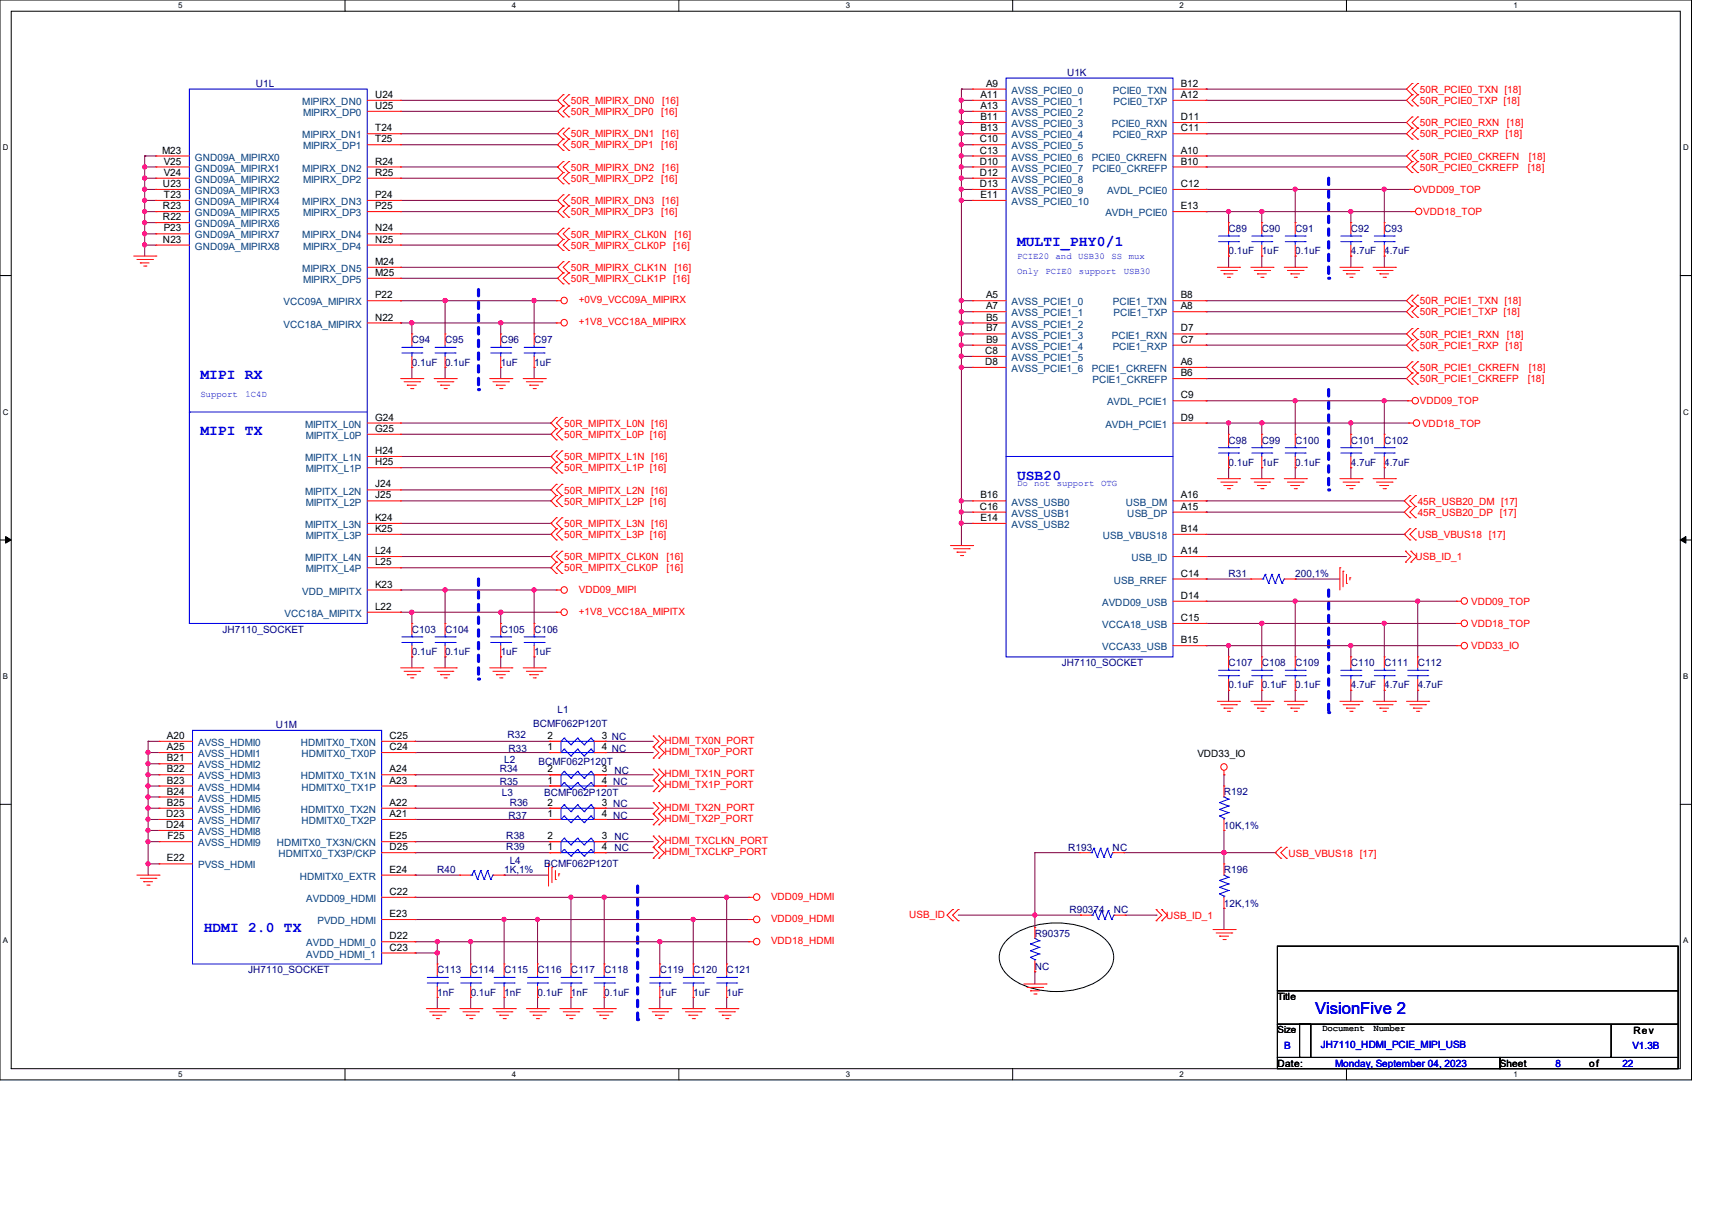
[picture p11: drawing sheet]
<svg xmlns="http://www.w3.org/2000/svg" width="297mm" height="210mm" viewBox="0 0 297 210" stroke-linecap="round" stroke-linejoin="round" font-family="sans-serif">
<defs><g id="words">
<text font-size="2.9" fill="#00f" x="228.2" y="175.9">VisionFive 2</text>
<g font-size="2.5" fill="#00f">
<text x="176.4" y="42.6">MULTI_PHY0/1</text>
<text x="34.8" y="65.8">MIPI RX</text>
<text x="34.8" y="75.4">MIPI TX</text>
<text x="176.4" y="83.2">USB20</text>
<text x="35.3" y="161.5">HDMI 2.0 TX</text>
</g>
<g font-size="1.7" fill="#000080">
<text x="44.4" y="15.2">U1L</text>
<text x="185.1" y="13.2">U1K</text>
<text x="213.1" y="40.2">C89</text>
<text x="218.9" y="40.2">C90</text>
<text x="224.7" y="40.2">C91</text>
<text x="234.4" y="40.2">C92</text>
<text x="240.2" y="40.2">C93</text>
<text x="213.1" y="44.1">0.1uF</text>
<text x="218.9" y="44.1">1uF</text>
<text x="224.7" y="44.1">0.1uF</text>
<text x="234.4" y="44.1">4.7uF</text>
<text x="240.2" y="44.1">4.7uF</text>
<text x="71.5" y="59.5">C94</text>
<text x="77.2" y="59.5">C95</text>
<text x="86.9" y="59.5">C96</text>
<text x="92.7" y="59.5">C97</text>
<text x="71.5" y="63.4">0.1uF</text>
<text x="77.2" y="63.4">0.1uF</text>
<text x="86.9" y="63.4">1uF</text>
<text x="92.7" y="63.4">1uF</text>
<text x="213.1" y="76.9">C98</text>
<text x="218.9" y="76.9">C99</text>
<text x="224.7" y="76.9">C100</text>
<text x="234.4" y="76.9">C101</text>
<text x="240.2" y="76.9">C102</text>
<text x="213.1" y="80.8">0.1uF</text>
<text x="218.9" y="80.8">1uF</text>
<text x="224.7" y="80.8">0.1uF</text>
<text x="234.4" y="80.8">4.7uF</text>
<text x="240.2" y="80.8">4.7uF</text>
<text x="213.1" y="100.1">R31</text>
<text x="224.7" y="100.1">200,1%</text>
<text x="38.6" y="109.7">JH7110_SOCKET</text>
<text x="71.5" y="109.7">C103</text>
<text x="71.5" y="113.6">0.1uF</text>
<text x="77.2" y="109.7">C104</text>
<text x="77.2" y="113.6">0.1uF</text>
<text x="86.9" y="109.7">C105</text>
<text x="86.9" y="113.6">1uF</text>
<text x="92.7" y="109.7">C106</text>
<text x="92.7" y="113.6">1uF</text>
<text x="184.2" y="115.5">JH7110_SOCKET</text>
<text x="213.1" y="115.5">C107</text>
<text x="213.1" y="119.4">0.1uF</text>
<text x="218.9" y="115.5">C108</text>
<text x="218.9" y="119.4">0.1uF</text>
<text x="224.7" y="115.5">C109</text>
<text x="224.7" y="119.4">0.1uF</text>
<text x="234.4" y="115.5">C110</text>
<text x="234.4" y="119.4">4.7uF</text>
<text x="240.2" y="115.5">C111</text>
<text x="240.2" y="119.4">4.7uF</text>
<text x="246" y="115.5">C112</text>
<text x="246" y="119.4">4.7uF</text>
<text x="96.7" y="123.6">L1</text>
<text x="47.9" y="126.3">U1M</text>
<text x="88.1" y="128.1">R32</text>
<text x="88.2" y="130.4">R33</text>
<text x="92.5" y="126.2">BCMF062P120T</text>
<text x="86.7" y="136.2">R35</text>
<text x="86.7" y="133.9">R34</text>
<text x="87.5" y="132.3">L2</text>
<text x="93.4" y="132.7">BCMF062P120T</text>
<text x="212.3" y="137.9">R192</text>
<text x="87.1" y="138.1">L3</text>
<text x="88.2" y="142">R37</text>
<text x="88.4" y="139.8">R36</text>
<text x="94.4" y="138.1">BCMF062P120T</text>
<text x="212.3" y="143.7">10K,1%</text>
<text x="87.8" y="145.5">R38</text>
<text x="87.8" y="147.4">R39</text>
<text x="88.4" y="149.9">L4</text>
<text x="185.3" y="147.6">R193</text>
<text x="193" y="147.6">NC</text>
<text x="75.9" y="151.4">R40</text>
<text x="87.5" y="151.4">1K,1%</text>
<text x="94.4" y="150.3">BCMF062P120T</text>
<text x="212.3" y="151.4">R196</text>
<text x="185.5" y="158.4">R90374</text>
<text x="193.2" y="158.4">NC</text>
<text x="212.3" y="157.2">12K,1%</text>
<text x="179.5" y="162.4">R90375</text>
<text x="43.1" y="168.8">JH7110_SOCKET</text>
<text x="75.9" y="168.8">C113</text>
<text x="75.9" y="172.7">1nF</text>
<text x="81.7" y="168.8">C114</text>
<text x="81.7" y="172.7">0.1uF</text>
<text x="87.5" y="168.8">C115</text>
<text x="87.5" y="172.7">1nF</text>
<text x="93.3" y="168.8">C116</text>
<text x="93.3" y="172.7">0.1uF</text>
<text x="99.1" y="168.8">C117</text>
<text x="99.1" y="172.7">1nF</text>
<text x="104.8" y="168.8">C118</text>
<text x="104.8" y="172.7">0.1uF</text>
<text x="114.5" y="168.8">C119</text>
<text x="114.5" y="172.7">1uF</text>
<text x="120.3" y="168.8">C120</text>
<text x="120.3" y="172.7">1uF</text>
<text x="126.1" y="168.8">C121</text>
<text x="126.1" y="172.7">1uF</text>
<text x="179.5" y="168.2">NC</text>
</g>
<g font-size="1.7">
<text x="65.1" y="17">U24</text>
<text x="170.1" y="17">A11</text>
<text x="171.1" y="15">A9</text>
<text x="204.8" y="17">A12</text>
<text x="204.8" y="15">B12</text>
<text x="65.1" y="22.8">T24</text>
<text x="65.1" y="18.9">U25</text>
<text x="170.1" y="18.9">A13</text>
<text x="170.1" y="20.8">B11</text>
<text x="170.1" y="22.8">B13</text>
<text x="204.8" y="22.8">C11</text>
<text x="204.8" y="20.8">D11</text>
<text x="28.2" y="26.6">M23</text>
<text x="28.4" y="28.5">V25</text>
<text x="65.1" y="28.5">R24</text>
<text x="65.1" y="24.7">T25</text>
<text x="170" y="24.7">C10</text>
<text x="170" y="26.6">C13</text>
<text x="170" y="28.5">D10</text>
<text x="204.8" y="26.6">A10</text>
<text x="204.8" y="28.5">B10</text>
<text x="28.3" y="32.4">U23</text>
<text x="28.4" y="30.5">V24</text>
<text x="28.4" y="34.3">T23</text>
<text x="65.1" y="34.3">P24</text>
<text x="65.1" y="30.5">R25</text>
<text x="170" y="30.5">D12</text>
<text x="170" y="32.4">D13</text>
<text x="170.1" y="34.3">E11</text>
<text x="204.8" y="32.4">C12</text>
<text x="28.3" y="38.2">R22</text>
<text x="28.3" y="36.3">R23</text>
<text x="28.4" y="40.1">P23</text>
<text x="65.1" y="40.1">N24</text>
<text x="65.1" y="36.3">P25</text>
<text x="204.8" y="36.3">E13</text>
<text x="28.3" y="42.1">N23</text>
<text x="65.1" y="45.9">M24</text>
<text x="65.1" y="47.8">M25</text>
<text x="65.1" y="42.1">N25</text>
<text x="65.1" y="51.7">P22</text>
<text x="171.1" y="51.7">A5</text>
<text x="171.1" y="53.6">A7</text>
<text x="204.8" y="53.6">A8</text>
<text x="204.8" y="51.7">B8</text>
<text x="65.1" y="55.6">N22</text>
<text x="171.1" y="55.6">B5</text>
<text x="171.1" y="57.5">B7</text>
<text x="171.1" y="59.4">B9</text>
<text x="204.8" y="59.4">C7</text>
<text x="204.8" y="57.5">D7</text>
<text x="170.9" y="61.4">C8</text>
<text x="170.9" y="63.3">D8</text>
<text x="204.8" y="63.3">A6</text>
<text x="204.8" y="65.2">B6</text>
<text x="204.8" y="69.1">C9</text>
<text x="65.1" y="72.9">G24</text>
<text x="65.1" y="74.9">G25</text>
<text x="204.8" y="72.9">D9</text>
<text x="65.1" y="78.7">H24</text>
<text x="65.1" y="80.7">H25</text>
<text x="65.1" y="84.5">J24</text>
<text x="65.1" y="86.4">J25</text>
<text x="170" y="88.4">C16</text>
<text x="170.1" y="86.4">B16</text>
<text x="204.8" y="88.4">A15</text>
<text x="204.8" y="86.4">A16</text>
<text x="65.1" y="90.3">K24</text>
<text x="65.1" y="92.2">K25</text>
<text x="170.1" y="90.3">E14</text>
<text x="204.8" y="92.2">B14</text>
<text x="65.1" y="101.9">K23</text>
<text x="65.1" y="96.1">L24</text>
<text x="65.1" y="98">L25</text>
<text x="204.8" y="96.1">A14</text>
<text x="204.8" y="100">C14</text>
<text x="65.1" y="105.7">L22</text>
<text x="204.8" y="107.7">C15</text>
<text x="204.8" y="103.8">D14</text>
<text x="204.8" y="111.5">B15</text>
<text x="29" y="128.1">A20</text>
<text x="29" y="130.1">A25</text>
<text x="67.6" y="130.1">C24</text>
<text x="67.6" y="128.1">C25</text>
<text x="95" y="130.1">1</text>
<text x="95" y="128.1">2</text>
<text x="104.4" y="128.1">3 NC</text>
<text x="104.4" y="130.1">4 NC</text>
<text x="207.7" y="131.4">VDD33_IO</text>
<text x="29" y="132">B21</text>
<text x="29" y="133.9">B22</text>
<text x="29" y="135.9">B23</text>
<text x="29" y="137.8">B24</text>
<text x="67.6" y="135.9">A23</text>
<text x="67.6" y="133.9">A24</text>
<text x="95" y="135.9">1</text>
<text x="95" y="133.9">2</text>
<text x="104.4" y="133.9">3 NC</text>
<text x="104.4" y="135.9">4 NC</text>
<text x="28.8" y="141.7">D23</text>
<text x="28.8" y="143.6">D24</text>
<text x="29" y="139.7">B25</text>
<text x="67.6" y="141.7">A21</text>
<text x="67.6" y="139.7">A22</text>
<text x="95" y="141.7">1</text>
<text x="95" y="139.7">2</text>
<text x="104.4" y="139.7">3 NC</text>
<text x="104.4" y="141.7">4 NC</text>
<text x="29" y="149.4">E22</text>
<text x="29" y="145.5">F25</text>
<text x="67.6" y="147.4">D25</text>
<text x="67.6" y="145.5">E25</text>
<text x="95" y="147.4">1</text>
<text x="95" y="145.5">2</text>
<text x="104.4" y="145.5">3 NC</text>
<text x="104.4" y="147.4">4 NC</text>
<text x="67.6" y="155.2">C22</text>
<text x="67.6" y="151.3">E24</text>
<text x="67.6" y="159">E23</text>
<text x="67.6" y="164.8">C23</text>
<text x="67.6" y="162.9">D22</text>
<text x="221.6" y="173.4">Title</text>
<text x="221.6" y="179.2">Size</text>
<text x="283.4" y="179.2">Rev</text>
<text x="221.6" y="185">Date:</text>
<text x="260.2" y="185">Sheet</text>
<text x="275.7" y="185">of</text>
</g>
<g font-size="1.7" fill="#004080">
<text x="175.5" y="16.3">AVSS_PCIE0_0</text>
<text x="193.1" y="16.3">PCIE0_TXN</text>
<text x="52.4" y="18.2">MIPIRX_DN0</text>
<text x="52.6" y="20.1">MIPIRX_DP0</text>
<text x="175.5" y="18.2">AVSS_PCIE0_1</text>
<text x="175.5" y="20.1">AVSS_PCIE0_2</text>
<text x="175.5" y="22.1">AVSS_PCIE0_3</text>
<text x="192.9" y="22.1">PCIE0_RXN</text>
<text x="193.2" y="18.2">PCIE0_TXP</text>
<text x="33.8" y="27.9">GND09A_MIPIRX0</text>
<text x="33.8" y="29.8">GND09A_MIPIRX1</text>
<text x="52.4" y="29.8">MIPIRX_DN2</text>
<text x="52.4" y="24">MIPIRX_DN1</text>
<text x="52.6" y="25.9">MIPIRX_DP1</text>
<text x="175.5" y="24">AVSS_PCIE0_4</text>
<text x="175.5" y="25.9">AVSS_PCIE0_5</text>
<text x="175.5" y="27.9">AVSS_PCIE0_6</text>
<text x="175.5" y="29.8">AVSS_PCIE0_7</text>
<text x="189.4" y="27.9">PCIE0_CKREFN</text>
<text x="189.6" y="29.8">PCIE0_CKREFP</text>
<text x="193" y="24">PCIE0_RXP</text>
<text x="33.8" y="35.6">GND09A_MIPIRX4</text>
<text x="33.8" y="33.7">GND09A_MIPIRX3</text>
<text x="33.8" y="31.7">GND09A_MIPIRX2</text>
<text x="52.4" y="35.6">MIPIRX_DN3</text>
<text x="52.6" y="31.7">MIPIRX_DP2</text>
<text x="175.5" y="31.7">AVSS_PCIE0_8</text>
<text x="175.5" y="33.7">AVSS_PCIE0_9</text>
<text x="175.5" y="35.6">AVSS_PCIE0_10</text>
<text x="192.1" y="33.7">AVDL_PCIE0</text>
<text x="33.8" y="41.4">GND09A_MIPIRX7</text>
<text x="33.8" y="39.4">GND09A_MIPIRX6</text>
<text x="33.8" y="37.5">GND09A_MIPIRX5</text>
<text x="52.4" y="41.4">MIPIRX_DN4</text>
<text x="52.6" y="37.5">MIPIRX_DP3</text>
<text x="191.8" y="37.5">AVDH_PCIE0</text>
<text x="33.8" y="43.3">GND09A_MIPIRX8</text>
<text x="52.4" y="47.2">MIPIRX_DN5</text>
<text x="52.6" y="43.3">MIPIRX_DP4</text>
<text x="49.2" y="53">VCC09A_MIPIRX</text>
<text x="52.6" y="49.1">MIPIRX_DP5</text>
<text x="175.5" y="53">AVSS_PCIE1_0</text>
<text x="193.1" y="53">PCIE1_TXN</text>
<text x="49.2" y="56.8">VCC18A_MIPIRX</text>
<text x="175.5" y="54.9">AVSS_PCIE1_1</text>
<text x="175.5" y="56.8">AVSS_PCIE1_2</text>
<text x="175.5" y="58.7">AVSS_PCIE1_3</text>
<text x="192.9" y="58.7">PCIE1_RXN</text>
<text x="193.2" y="54.9">PCIE1_TXP</text>
<text x="175.5" y="60.7">AVSS_PCIE1_4</text>
<text x="175.5" y="62.6">AVSS_PCIE1_5</text>
<text x="175.5" y="64.5">AVSS_PCIE1_6</text>
<text x="189.4" y="64.5">PCIE1_CKREFN</text>
<text x="193" y="60.7">PCIE1_RXP</text>
<text x="189.6" y="66.5">PCIE1_CKREFP</text>
<text x="192.1" y="70.3">AVDL_PCIE1</text>
<text x="52.9" y="74.2">MIPITX_L0N</text>
<text x="53" y="76.1">MIPITX_L0P</text>
<text x="191.8" y="74.2">AVDH_PCIE1</text>
<text x="52.9" y="80">MIPITX_L1N</text>
<text x="53" y="81.9">MIPITX_L1P</text>
<text x="52.9" y="85.8">MIPITX_L2N</text>
<text x="53" y="87.7">MIPITX_L2P</text>
<text x="175.5" y="87.7">AVSS_USB0</text>
<text x="175.5" y="89.6">AVSS_USB1</text>
<text x="195.3" y="87.7">USB_DM</text>
<text x="195.6" y="89.6">USB_DP</text>
<text x="52.9" y="91.6">MIPITX_L3N</text>
<text x="53" y="93.5">MIPITX_L3P</text>
<text x="175.5" y="91.6">AVSS_USB2</text>
<text x="191.3" y="93.5">USB_VBUS18</text>
<text x="52.9" y="97.3">MIPITX_L4N</text>
<text x="53" y="99.3">MIPITX_L4P</text>
<text x="193.2" y="101.2">USB_RREF</text>
<text x="196.3" y="97.3">USB_ID</text>
<text x="49.4" y="107">VCC18A_MIPITX</text>
<text x="52.4" y="103.1">VDD_MIPITX</text>
<text x="191.2" y="105.1">AVDD09_USB</text>
<text x="191.2" y="112.8">VCCA33_USB</text>
<text x="191.2" y="108.9">VCCA18_USB</text>
<text x="34.4" y="129.4">AVSS_HDMI0</text>
<text x="34.4" y="131.3">AVSS_HDMI1</text>
<text x="52.2" y="129.4">HDMITX0_TX0N</text>
<text x="52.3" y="131.3">HDMITX0_TX0P</text>
<text x="34.4" y="133.3">AVSS_HDMI2</text>
<text x="34.4" y="135.2">AVSS_HDMI3</text>
<text x="34.4" y="137.1">AVSS_HDMI4</text>
<text x="52.2" y="135.2">HDMITX0_TX1N</text>
<text x="52.3" y="137.1">HDMITX0_TX1P</text>
<text x="34.4" y="139">AVSS_HDMI5</text>
<text x="34.4" y="141">AVSS_HDMI6</text>
<text x="34.4" y="142.9">AVSS_HDMI7</text>
<text x="52.2" y="141">HDMITX0_TX2N</text>
<text x="52.3" y="142.9">HDMITX0_TX2P</text>
<text x="34.4" y="144.8">AVSS_HDMI8</text>
<text x="34.4" y="146.8">AVSS_HDMI9</text>
<text x="48" y="146.8">HDMITX0_TX3N/CKN</text>
<text x="48.3" y="148.7">HDMITX0_TX3P/CKP</text>
<text x="34.4" y="150.6">PVSS_HDMI</text>
<text x="52" y="152.6">HDMITX0_EXTR</text>
<text x="53.1" y="156.4">AVDD09_HDMI</text>
<text x="55.1" y="160.3">PVDD_HDMI</text>
<text x="53.1" y="166.1">AVDD_HDMI_1</text>
<text x="53.1" y="164.1">AVDD_HDMI_0</text>
</g>
<g font-size="1.7" fill="#f00">
<text x="246.3" y="16.1">50R_PCIE0_TXN [18]</text>
<text x="99.1" y="18">50R_MIPIRX_DN0</text>
<text x="99.1" y="23.8">50R_MIPIRX_DN1</text>
<text x="99.1" y="20">50R_MIPIRX_DP0</text>
<text x="114.7" y="20">[16]</text>
<text x="114.9" y="18">[16]</text>
<text x="114.9" y="23.8">[16]</text>
<text x="246.3" y="18">50R_PCIE0_TXP [18]</text>
<text x="246.3" y="23.8">50R_PCIE0_RXP [18]</text>
<text x="246.3" y="21.9">50R_PCIE0_RXN</text>
<text x="261.4" y="21.9">[18]</text>
<text x="99.1" y="29.6">50R_MIPIRX_DN2</text>
<text x="99.1" y="25.7">50R_MIPIRX_DP1</text>
<text x="114.7" y="25.7">[16]</text>
<text x="114.9" y="29.6">[16]</text>
<text x="246.3" y="27.7">50R_PCIE0_CKREFN</text>
<text x="246.3" y="29.6">50R_PCIE0_CKREFP</text>
<text x="265" y="29.6">[18]</text>
<text x="265.3" y="27.7">[18]</text>
<text x="99.1" y="35.4">50R_MIPIRX_DN3</text>
<text x="99.1" y="31.5">50R_MIPIRX_DP2</text>
<text x="114.7" y="31.5">[16]</text>
<text x="114.9" y="35.4">[16]</text>
<text x="246.7" y="33.5">VDD09_TOP</text>
<text x="99.1" y="41.2">50R_MIPIRX_CLK0N</text>
<text x="99.1" y="37.3">50R_MIPIRX_DP3</text>
<text x="114.7" y="37.3">[16]</text>
<text x="117" y="41.2">[16]</text>
<text x="246.9" y="37.3">VDD18_TOP</text>
<text x="99.1" y="47">50R_MIPIRX_CLK1N</text>
<text x="99.1" y="43.1">50R_MIPIRX_CLK0P</text>
<text x="116.8" y="43.1">[16]</text>
<text x="117" y="47">[16]</text>
<text x="99.1" y="48.9">50R_MIPIRX_CLK1P</text>
<text x="100.4" y="52.6">+0V9_VCC09A_MIPIRX</text>
<text x="116.8" y="48.9">[16]</text>
<text x="246.3" y="52.8">50R_PCIE1_TXN [18]</text>
<text x="100.4" y="56.4">+1V8_VCC18A_MIPIRX</text>
<text x="246.3" y="54.7">50R_PCIE1_TXP [18]</text>
<text x="246.3" y="58.6">50R_PCIE1_RXN</text>
<text x="261.4" y="58.6">[18]</text>
<text x="246.3" y="60.5">50R_PCIE1_RXP [18]</text>
<text x="246.3" y="64.3">50R_PCIE1_CKREFN</text>
<text x="265.3" y="64.3">[18]</text>
<text x="246.3" y="70.1">VDD09_TOP</text>
<text x="246.3" y="66.3">50R_PCIE1_CKREFP</text>
<text x="265" y="66.3">[18]</text>
<text x="97.9" y="74">50R_MIPITX_L0N [16]</text>
<text x="97.9" y="75.9">50R_MIPITX_L0P [16]</text>
<text x="246.7" y="74">VDD18_TOP</text>
<text x="97.9" y="79.8">50R_MIPITX_L1N [16]</text>
<text x="97.9" y="81.7">50R_MIPITX_L1P [16]</text>
<text x="97.9" y="85.6">50R_MIPITX_L2N [16]</text>
<text x="97.9" y="87.5">50R_MIPITX_L2P [16]</text>
<text x="246" y="89.4">45R_USB20_DP [17]</text>
<text x="246" y="87.5">45R_USB20_DM [17]</text>
<text x="97.9" y="91.4">50R_MIPITX_L3N [16]</text>
<text x="97.9" y="93.3">50R_MIPITX_L3P [16]</text>
<text x="246" y="93.3">USB_VBUS18 [17]</text>
<text x="97.9" y="97.2">50R_MIPITX_CLK0N</text>
<text x="97.9" y="99.1">50R_MIPITX_CLK0P</text>
<text x="115.7" y="97.2">[16]</text>
<text x="115.7" y="99.1">[16]</text>
<text x="245.6" y="97.2">USB_ID_1</text>
<text x="100.4" y="102.8">VDD09_MIPI</text>
<text x="100.4" y="106.6">+1V8_VCC18A_MIPITX</text>
<text x="255.2" y="104.9">VDD09_TOP</text>
<text x="255.2" y="112.6">VDD33_IO</text>
<text x="255.2" y="108.8">VDD18_TOP</text>
<text x="115.3" y="129">HDMI_TX0N_PORT</text>
<text x="115.3" y="131">HDMI_TX0P_PORT</text>
<text x="115.3" y="134.8">HDMI_TX1N_PORT</text>
<text x="115.3" y="136.7">HDMI_TX1P_PORT</text>
<text x="115.3" y="140.6">HDMI_TX2N_PORT</text>
<text x="115.3" y="142.5">HDMI_TX2P_PORT</text>
<text x="115.3" y="146.4">HDMI_TXCLKN_PORT</text>
<text x="115.3" y="148.3">HDMI_TXCLKP_PORT</text>
<text x="223.6" y="148.5">USB_VBUS18 [17]</text>
<text x="133.8" y="156">VDD09_HDMI</text>
<text x="133.8" y="159.9">VDD09_HDMI</text>
<text x="157.7" y="159.1">USB_ID</text>
<text x="202.3" y="159.3">USB_ID_1</text>
<text x="133.8" y="163.8">VDD18_HDMI</text>
</g>
<g font-size="1.7" fill="#00f">
<text x="222.8" y="181.9">B</text>
<text x="229.1" y="181.7">JH7110_HDMI_PCIE_MIPI_USB</text>
<text x="231.6" y="185">Monday, September 04, 2023</text>
<text x="269.9" y="185">8</text>
<text x="281.5" y="185">22</text>
<text x="283.2" y="181.9">V1.3B</text>
</g>
<g font-size="1.6" fill="#00f">
<text x="176.4" y="47.6">Only</text>
<text x="176.4" y="44.9">PCIE20</text>
<text x="181.4" y="47.6">PCIE0</text>
<text x="183.1" y="44.9">and USB30</text>
<text x="187.2" y="47.6">support</text>
<text x="192.8" y="44.9">SS</text>
<text x="194.9" y="47.6">USB30</text>
<text x="195.8" y="44.9">mux</text>
<text x="34.8" y="68.8">Support</text>
<text x="42.6" y="68.8">1C4D</text>
<text x="176.4" y="84.2">Do</text>
<text x="179.4" y="84.2">not</text>
<text x="183.4" y="84.2">support</text>
<text x="191" y="84.2">OTG</text>
</g>
<g font-size="1.6">
<text x="229.4" y="178.9">Document</text>
<text x="238.3" y="178.9">Number</text>
</g>
<g font-size="1.4">
<text x="30.9" y="1.4">5</text>
<text x="88.8" y="1.4">4</text>
<text x="146.7" y="1.4">3</text>
<text x="204.6" y="1.4">2</text>
<text x="262.6" y="1.4">1</text>
<text x=".5" y="26.1">D</text>
<text x="292" y="26.1">D</text>
<text x=".5" y="71.9">C</text>
<text x="292" y="71.9">C</text>
<text x=".5" y="117.8">B</text>
<text x="292" y="117.8">B</text>
<text x=".5" y="163.6">A</text>
<text x="292" y="163.6">A</text>
<text x="30.9" y="186.8">5</text>
<text x="88.8" y="186.8">4</text>
<text x="146.7" y="186.8">3</text>
<text x="204.6" y="186.8">2</text>
<text x="262.6" y="186.8">1</text>
</g>
</g></defs>
<path d="M0 0h293.5v187.3h-293.5zM1.9 1.9h289.6v183.4h-289.6z" fill="none" stroke="#000" stroke-width=".17"/>
<g fill="#fff">
<path d="M30.9 .2h.8v1.5h-.8z"/>
<path d="M30.9 185.5h.8v1.6h-.8z"/>
</g>
<path d="M59.9 0v1.9M59.9 185.3v2" fill="none" stroke="#000" stroke-width=".17"/>
<g fill="#fff">
<path d="M88.8 .2h.8v1.5h-.8z"/>
<path d="M88.8 185.5h.8v1.6h-.8z"/>
</g>
<path d="M117.8 0v1.9M117.8 185.3v2" fill="none" stroke="#000" stroke-width=".17"/>
<g fill="#fff">
<path d="M146.7 .2h.8v1.5h-.8z"/>
<path d="M146.7 185.5h.8v1.6h-.8z"/>
</g>
<path d="M175.7 0v1.9M175.7 185.3v2" fill="none" stroke="#000" stroke-width=".17"/>
<g fill="#fff">
<path d="M204.6 .2h.8v1.5h-.8z"/>
<path d="M204.6 185.5h.8v1.6h-.8z"/>
</g>
<path d="M233.6 0v1.9M233.6 185.3v2" fill="none" stroke="#000" stroke-width=".17"/>
<g fill="#fff">
<path d="M262.6 .2h.7v1.5h-.7z"/>
<path d="M262.6 185.5h.7v1.6h-.7z"/>
<path d="M.5 24.8h1v1.6h-1z"/>
<path d="M292 24.8h1v1.6h-1z"/>
<path d="M.5 70.7h1v1.5h-1z"/>
<path d="M292 70.7h1v1.5h-1z"/>
</g>
<path d="M0 47.8h1.9M291.5 47.8h2" fill="none" stroke="#000" stroke-width=".17"/>
<g fill="#fff">
<path d="M.5 116.5h.9v1.6h-.9z"/>
<path d="M292 116.5h.9v1.6h-.9z"/>
</g>
<path d="M0 93.6h1.9M291.5 93.6h2" fill="none" stroke="#000" stroke-width=".17"/>
<path d="M1 93l.9 .6-.9 .6zM291.5 93.6l1-.6v1.2z" fill="#000" stroke="#000" stroke-width=".17"/>
<g fill="#fff">
<path d="M.5 162.4h.9v1.5h-.9z"/>
<path d="M292 162.4h.9v1.5h-.9z"/>
</g>
<path d="M0 139.5h1.9M291.5 139.5h2" fill="none" stroke="#000" stroke-width=".17"/>
<path d="M83 50.2v17.4" fill="none" stroke="#00f" stroke-width=".55" stroke-dasharray="1.1"/>
<circle cx="83" cy="67.6" r=".28" fill="#00f" stroke-dasharray="1.1"/>
<path d="M83 100.4v17.4" fill="none" stroke="#00f" stroke-width=".55" stroke-dasharray="1.1"/>
<circle cx="83" cy="117.8" r=".28" fill="#00f" stroke-dasharray="1.1"/>
<path d="M110.6 153.7v23.1" fill="none" stroke="#00f" stroke-width=".55" stroke-dasharray="1.1"/>
<circle cx="110.6" cy="176.8" r=".28" fill="#00f" stroke-dasharray="1.1"/>
<path d="M230.5 102.3v21.3" fill="none" stroke="#00f" stroke-width=".55" stroke-dasharray="1.1"/>
<circle cx="230.5" cy="123.6" r=".28" fill="#00f" stroke-dasharray="1.1"/>
<path d="M230.5 67.6v17.4" fill="none" stroke="#00f" stroke-width=".55" stroke-dasharray="1.1"/>
<circle cx="230.5" cy="85" r=".28" fill="#00f" stroke-dasharray="1.1"/>
<path d="M230.5 30.9v17.4" fill="none" stroke="#00f" stroke-width=".55" stroke-dasharray="1.1"/>
<circle cx="230.5" cy="48.3" r=".28" fill="#00f" stroke-dasharray="1.1"/>
<path d="M174.7 163a12.6 12.6 0 0 1 9.9-2.9 10.7 10.7 0 0 1 7.8 3.6 4.1 4.1 0 0 1-1.3 5.9 14.5 14.5 0 0 1-15.7 0 4.2 4.2 0 0 1-.7-6.6zM221.6 164.1h69.5v7.7h-69.5zM221.6 171.8h69.5v5.8h-69.5zM221.6 177.6h5.8v5.8h-5.8zM225.5 177.6h54v5.8h-54zM279.5 177.6h11.6v5.8h-11.6zM221.6 183.4h38.6v1.9h-38.6zM260.2 183.4h30.9v1.9h-30.9z" fill="none" stroke="#000" stroke-width=".17"/>
<g fill="none" stroke="#800040" stroke-width=".17">
<path d="M69.5 17.4h27.2M69.5 19.3h27.2M96.7 17.4h.1M96.7 19.3h.1M166.8 15.5h.1M166.8 17.4h.1M166.8 19.3h.1M166.8 15.5v79.1M166.8 15.5h1.9M166.8 17.4h1.9M166.8 19.3h1.9M209.3 15.5h.1"/>
<path d="M209.3 17.4h.1M209.3 15.5h34.7M209.3 17.4h34.7M25.1 27.1h.1M25.1 38.6h.1M25.1 36.7h.1M25.1 34.8h.1M25.1 32.9h.1M25.1 30.9h.1M25.1 29h.1M25.1 36.7h2M25.1 32.9h2"/>
<path d="M25.1 27.1h2M25.1 29h2M25.1 30.9h2M25.1 34.8h2M25.1 27.1v17.3M25.1 38.6h2M69.5 36.7h27.2M69.5 29h27.2M69.5 23.2h27.2M69.5 25.1h27.2M69.5 30.9h27.2M69.5 34.8h27.2"/>
<path d="M96.7 23.2h.1M96.7 25.1h.1M96.7 29h.1M96.7 30.9h.1M96.7 34.8h.1M96.7 36.7h.1M166.8 21.3h.1M166.8 23.2h.1M166.8 25.1h.1M166.8 27.1h.1M166.8 29h.1M166.8 30.9h.1"/>
<path d="M166.8 32.9h.1M166.8 34.8h.1M166.8 32.9h1.9M166.8 27.1h1.9M166.8 29h1.9M166.8 21.3h1.9M166.8 23.2h1.9M166.8 25.1h1.9M166.8 30.9h1.9M166.8 34.8h1.9M209.3 36.7h.1M209.3 32.9h.1"/>
<path d="M209.3 27.1h.1M209.3 29h.1M209.3 21.3h.1M209.3 23.2h.1M209.3 36.7h35.5M209.3 32.9h35.3M209.3 27.1h34.7M209.3 29h34.7M209.3 21.3h34.7M209.3 23.2h34.7M213.1 36.7h.1M213.1 36.7v1.9"/>
<path d="M218.9 36.7h.1M218.9 36.7v1.9M224.7 32.9h.1M224.7 32.9v5.7M234.4 36.7h.1M234.4 36.7v1.9M240.2 32.9h.1M240.2 32.9v5.7M25.1 42.5h.1M25.1 40.6h.1M25.1 42.5h2M25.1 40.6h2"/>
<path d="M69.5 52.2h.1M69.5 56h.1M69.5 52.2h27M69.5 56h27M69.5 42.5h27.2M69.5 40.6h27.2M69.5 46.4h27.2M69.5 48.3h27.2M71.5 56h.1M71.5 56v1.9M77.2 52.2h.1M77.2 52.2v5.7"/>
<path d="M86.9 56h.1M86.9 56v1.9M92.7 52.2h.1M92.7 52.2v5.7M96.7 40.6h.1M96.7 42.5h.1M96.7 46.4h.1M96.7 48.3h.1M166.8 52.2h.1M166.8 59.9h.1M166.8 57.9h.1M166.8 56h.1"/>
<path d="M166.8 54.1h.1M166.8 52.2h1.9M166.8 59.9h1.9M166.8 57.9h1.9M166.8 54.1h1.9M166.8 56h1.9M209.3 52.2h.1M209.3 59.9h.1M209.3 57.9h.1M209.3 54.1h.1M209.3 52.2h34.7M209.3 59.9h34.7"/>
<path d="M209.3 57.9h34.7M209.3 54.1h34.7M213.1 44.4h.1M213.1 44.4v2M218.9 44.4h.1M218.9 44.4v2M224.7 44.4h.1M224.7 44.4v2M234.4 44.4h.1M234.4 44.4v2M240.2 44.4h.1M240.2 44.4v2"/>
<path d="M69.5 73.4h26.1M69.5 79.2h26.1M69.5 75.3h26.1M71.5 63.7h.1M71.5 63.7v2M77.2 63.7h.1M77.2 63.7v2M86.9 63.7h.1M86.9 63.7v2M92.7 63.7h.1M92.7 63.7v2M95.6 73.4h.1"/>
<path d="M95.6 79.2h.1M95.6 75.3h.1M166.8 63.7h.1M166.8 61.8h.1M166.8 63.7h1.9M166.8 61.8h1.9M209.3 69.5h.1M209.3 73.4h.1M209.3 65.7h.1M209.3 63.7h.1M209.3 73.4h35.1M209.3 69.5h34.9"/>
<path d="M209.3 65.7h34.7M209.3 63.7h34.7M213.1 73.4h.1M213.1 73.4v1.9M218.9 73.4h.1M218.9 73.4v1.9M224.7 69.5h.1M224.7 69.5v5.8M234.4 73.4h.1M234.4 73.4v1.9M240.2 69.5h.1M240.2 69.5v5.8"/>
<path d="M69.5 86.9h26.1M69.5 92.7h26.1M69.5 90.8h26.1M69.5 81.1h26.1M69.5 85h26.1M69.5 98.5h26.1M69.5 96.5h26.1M95.6 81.1h.1M95.6 86.9h.1M95.6 85h.1M95.6 92.7h.1M95.6 90.8h.1"/>
<path d="M95.6 98.5h.1M95.6 96.5h.1M166.8 90.8h.1M166.8 88.8h.1M166.8 86.9h.1M166.8 88.8h1.9M166.8 86.9h1.9M166.8 90.8h1.9M209.3 88.8h.1M209.3 86.9h.1M209.3 88.8h34.3M209.3 86.9h34.3"/>
<path d="M209.3 92.7h34.3M209.3 96.5h34.5M213.1 81.1h.1M213.1 81.1v1.9M218.9 81.1h.1M218.9 81.1v1.9M224.7 81.1h.1M224.7 81.1v1.9M234.4 81.1h.1M234.4 81.1v1.9M240.2 81.1h.1M240.2 81.1v1.9"/>
<path d="M243.6 92.7h.1M243.8 96.5h.1M69.5 106.2h.1M69.5 102.3h.1M69.5 106.2h27M69.5 102.3h27M71.5 106.2h.1M71.5 113.9h.1M71.5 106.2v1.9M71.5 113.9v1.9M77.2 102.3h.1M77.2 113.9h.1"/>
<path d="M77.2 102.3v5.8M77.2 113.9v1.9M86.9 106.2h.1M86.9 113.9h.1M86.9 106.2v1.9M86.9 113.9v1.9M92.7 113.9h.1M92.7 102.3h.1M92.7 102.3v5.8M92.7 113.9v1.9M209.3 100.4h.1M209.3 104.3h.1"/>
<path d="M209.3 108.1h.1M209.3 112h.1M209.3 100.4h7.7M209.3 104.3h43.4M209.3 108.1h43.4M209.3 112h43.4M213.1 119.7h.1M213.1 112h.1M213.1 112v1.9M213.1 119.7v1.9M218.9 119.7h.1M218.9 108.1h.1"/>
<path d="M218.9 108.1v5.8M218.9 119.7v1.9M224.7 100.4h.1M224.7 119.7h.1M224.7 104.3h.1M224.7 104.3v9.6M224.7 119.7v1.9M224.7 100.4h7.8M234.4 119.7h.1M234.4 112h.1M234.4 112v1.9M234.4 119.7v1.9"/>
<path d="M240.2 119.7h.1M240.2 108.1h.1M240.2 108.1v5.8M240.2 119.7v1.9M246 119.7h.1M246 104.3h.1M246 104.3v9.6M246 119.7v1.9M25.7 128.6h.1M25.7 130.5h.1M25.7 132.5h.1M25.7 134.4h.1"/>
<path d="M25.7 136.3h.1M25.7 138.2h.1M25.7 128.6v23.2M25.7 128.6h1.9M25.7 130.5h1.9M25.7 132.5h1.9M25.7 134.4h1.9M25.7 136.3h1.9M25.7 138.2h1.9M72 130.5h.1M72 128.6h.1M72 134.4h.1"/>
<path d="M72 136.3h.1M72 128.6h23.4M72 130.5h23.4M72 134.4h23.4M72 136.3h23.4M105 134.4h.1M105 136.3h.1M105 128.6h.1M105 130.5h.1M105 128.6h8.3M105 130.5h8.3M105 134.4h8.3"/>
<path d="M105 136.3h8.3M212.3 134.4h.1M212.3 134.4v1.9M25.7 140.2h.1M25.7 142.1h.1M25.7 144h.1M25.7 146h.1M25.7 149.8h.1M25.7 140.2h1.9M25.7 142.1h1.9M25.7 144h1.9M25.7 146h1.9"/>
<path d="M25.7 149.8h1.9M72 155.6h.1M72 159.5h.1M72 151.8h.1M72 140.2h.1M72 142.1h.1M72 146h.1M72 147.9h.1M72 140.2h23.4M72 142.1h23.4M72 146h23.4M72 155.6h57.9"/>
<path d="M72 159.5h57.9M72 151.8h7.8M72 147.9h23.4M87.5 151.8h.1M87.5 159.5h.1M87.5 159.5v7.7M87.5 151.8h7.7M93.3 159.5h.1M93.3 159.5v7.7M99.1 155.6h.1M99.1 155.6v11.6M104.8 155.6h.1"/>
<path d="M104.8 155.6v11.6M105 140.2h.1M105 142.1h.1M105 146h.1M105 147.9h.1M105 140.2h8.3M105 142.1h8.3M105 146h8.3M105 147.9h8.3M120.3 159.5h.1M120.3 159.5v7.7M126.1 155.6h.1"/>
<path d="M126.1 155.6v11.6M166.2 158.7h21.3M179.5 147.9h.1M179.5 158.7h.1M179.5 147.9h7.8M179.5 147.9v12.9M187.5 158.7h.1M195 147.9h.1M195 147.9h26.2M195.2 158.7h5.4M200.6 158.7h.1M212.3 157.5h.1"/>
<path d="M212.3 147.9h.1M212.3 144h.1M212.3 144v5.8M212.3 157.5v3.7M221.2 147.9h.1M72 163.3h.1M72 165.3h.1M72 163.3h57.9M72 165.3h3.9M75.9 173h.1M75.9 163.3h.1M75.9 165.3h.1"/>
<path d="M75.9 163.3v3.9M75.9 173v1.9M81.7 173h.1M81.7 163.3h.1M81.7 163.3v3.9M81.7 173v1.9M87.5 173h.1M87.5 173v1.9M93.3 173h.1M93.3 173v1.9M99.1 173h.1M99.1 173v1.9"/>
<path d="M104.8 173h.1M104.8 173v1.9M114.5 173h.1M114.5 163.3h.1M114.5 163.3v3.9M114.5 173v1.9M120.3 173h.1M120.3 173v1.9M126.1 173h.1M126.1 173v1.9M179.5 168.5h.1M179.5 168.5v2.1"/>
</g>
<g fill="#f0f" stroke="#f0f" stroke-width=".17">
<circle cx="213.1" cy="36.7" r=".36"/>
<circle cx="234.3" cy="36.7" r=".36"/>
<circle cx="218.9" cy="36.7" r=".37"/>
<circle cx="224.7" cy="32.8" r=".36"/>
<circle cx="234.3" cy="73.3" r=".36"/>
<circle cx="218.9" cy="73.3" r=".37"/>
<circle cx="224.7" cy="69.5" r=".36"/>
<circle cx="213.1" cy="73.3" r=".36"/>
<circle cx="224.7" cy="104.2" r=".36"/>
<circle cx="234.3" cy="112" r=".36"/>
<circle cx="213.1" cy="112" r=".36"/>
<circle cx="240.1" cy="108.1" r=".36"/>
<circle cx="218.9" cy="108.1" r=".37"/>
<circle cx="166.8" cy="90.7" r=".36"/>
<circle cx="166.8" cy="88.8" r=".36"/>
<circle cx="166.8" cy="86.9" r=".36"/>
<circle cx="166.8" cy="63.7" r=".36"/>
<circle cx="166.8" cy="61.8" r=".36"/>
<circle cx="166.8" cy="59.8" r=".36"/>
<circle cx="166.8" cy="57.9" r=".36"/>
<circle cx="166.8" cy="56" r=".36"/>
<circle cx="166.8" cy="54" r=".36"/>
<circle cx="166.8" cy="19.3" r=".36"/>
<circle cx="166.8" cy="17.4" r=".36"/>
<circle cx="166.8" cy="21.2" r=".36"/>
<circle cx="166.8" cy="27" r=".36"/>
<circle cx="166.8" cy="25.1" r=".36"/>
<circle cx="166.8" cy="29" r=".36"/>
<circle cx="166.8" cy="30.9" r=".36"/>
<circle cx="166.8" cy="52.1" r=".36"/>
<circle cx="166.8" cy="34.7" r=".36"/>
<circle cx="166.8" cy="23.2" r=".36"/>
<circle cx="166.8" cy="32.8" r=".36"/>
<circle cx="25.1" cy="42.5" r=".36"/>
<circle cx="25.1" cy="40.5" r=".36"/>
<circle cx="25.1" cy="36.7" r=".36"/>
<circle cx="25.1" cy="38.6" r=".36"/>
<circle cx="25.1" cy="34.7" r=".36"/>
<circle cx="25.1" cy="32.8" r=".36"/>
<circle cx="25.1" cy="30.9" r=".36"/>
<circle cx="25.1" cy="29" r=".36"/>
<circle cx="77.2" cy="52.1" r=".37"/>
<circle cx="86.9" cy="56" r=".37"/>
<circle cx="71.4" cy="56" r=".37"/>
<circle cx="92.6" cy="52.1" r=".36"/>
<circle cx="77.2" cy="102.3" r=".37"/>
<circle cx="86.9" cy="106.2" r=".37"/>
<circle cx="71.4" cy="106.2" r=".37"/>
<circle cx="92.6" cy="102.3" r=".36"/>
<circle cx="25.7" cy="132.4" r=".36"/>
<circle cx="25.7" cy="130.5" r=".36"/>
<circle cx="25.7" cy="134.3" r=".36"/>
<circle cx="25.7" cy="136.3" r=".36"/>
<circle cx="25.7" cy="138.2" r=".36"/>
<circle cx="25.7" cy="144" r=".36"/>
<circle cx="25.7" cy="142.1" r=".36"/>
<circle cx="25.7" cy="145.9" r=".36"/>
<circle cx="25.7" cy="140.1" r=".36"/>
<circle cx="25.7" cy="149.8" r=".36"/>
<circle cx="99" cy="155.6" r=".36"/>
<circle cx="87.4" cy="159.4" r=".36"/>
<circle cx="75.9" cy="163.3" r=".37"/>
<circle cx="75.9" cy="165.2" r=".37"/>
<circle cx="114.5" cy="163.3" r=".37"/>
<circle cx="81.6" cy="163.3" r=".36"/>
<circle cx="120.2" cy="159.4" r=".36"/>
<circle cx="93.2" cy="159.4" r=".36"/>
<circle cx="126" cy="155.6" r=".36"/>
<circle cx="104.8" cy="155.6" r=".37"/>
<circle cx="245.9" cy="104.2" r=".36"/>
<circle cx="240.1" cy="69.5" r=".36"/>
<circle cx="240.1" cy="32.8" r=".36"/>
<circle cx="179.5" cy="158.7" r=".36"/>
<circle cx="212.4" cy="147.8" r=".37"/>
</g>
<g fill="none" stroke="#f00" stroke-width=".17">
<path d="M63.7 17.4h5.8M63.7 19.3h5.8M69.5 17.4h.1M69.5 19.3h.1M97.7 16.4h.1M97.7 18.4h.1M97.7 16.4l-1 1 1 1M97.7 18.4l-1 .9 1 1M98.7 18.4h.1M98.7 16.4h.1M98.7 16.4l-1 1 1 1M98.7 18.4l-1 .9 1 1"/>
<path d="M168.7 15.5h.1M168.7 17.4h.1M168.7 19.3h.1M168.7 15.5h5.8M168.7 17.4h5.8M168.7 19.3h5.8M203.5 15.5h5.8M203.5 17.4h5.8M209.3 17.4h.1M209.3 15.5h.1M245 14.5h.1M245 16.4h.1"/>
<path d="M245 18.4h.1M245 14.5l-1 1 1 .9M245 16.4l-1 1 1 1M246 16.4h.1M246 14.5h.1M246 18.4h.1M246 14.5l-1 1 1 .9M246 16.4l-1 1 1 1M27.1 27.1h.1M27.1 38.6h.1M27.1 36.7h.1M27.1 34.8h.1"/>
<path d="M27.1 32.9h.1M27.1 30.9h.1M27.1 29h.1M27.1 32.9h5.8M27.1 36.7h5.8M27.1 27.1h5.8M27.1 29h5.8M27.1 30.9h5.8M27.1 34.8h5.8M27.1 38.6h5.8M63.7 36.7h5.8M63.7 29h5.8"/>
<path d="M63.7 23.2h5.8M63.7 25.1h5.8M63.7 30.9h5.8M63.7 34.8h5.8M69.5 34.8h.1M69.5 36.7h.1M69.5 29h.1M69.5 30.9h.1M69.5 23.2h.1M69.5 25.1h.1M97.7 22.2h.1M97.7 24.1h.1"/>
<path d="M97.7 28h.1M97.7 29.9h.1M97.7 33.8h.1M97.7 35.7h.1M97.7 39.6h.1M97.7 20.3h.1M97.7 26.1h.1M97.7 31.9h.1M97.7 37.7h.1M97.7 22.2l-1 1 1 .9M97.7 28l-1 1 1 .9M97.7 33.8l-1 1 1 .9"/>
<path d="M97.7 39.6l-1 1 1 .9M97.7 24.1l-1 1 1 1M97.7 29.9l-1 1 1 1M97.7 35.7l-1 1 1 1M98.7 24.1h.1M98.7 22.2h.1M98.7 29.9h.1M98.7 28h.1M98.7 35.7h.1M98.7 33.8h.1M98.7 39.6h.1M98.7 20.3h.1"/>
<path d="M98.7 26.1h.1M98.7 31.9h.1M98.7 37.7h.1M98.7 22.2l-1 1 1 .9M98.7 28l-1 1 1 .9M98.7 33.8l-1 1 1 .9M98.7 39.6l-1 1 1 .9M98.7 24.1l-1 1 1 1M98.7 29.9l-1 1 1 1M98.7 35.7l-1 1 1 1M168.7 21.3h.1M168.7 23.2h.1"/>
<path d="M168.7 25.1h.1M168.7 27.1h.1M168.7 29h.1M168.7 30.9h.1M168.7 32.9h.1M168.7 34.8h.1M168.7 32.9h5.8M168.7 27.1h5.8M168.7 29h5.8M168.7 21.3h5.8M168.7 23.2h5.8M168.7 25.1h5.8"/>
<path d="M168.7 30.9h5.8M168.7 34.8h5.8M203.5 32.9h5.8M203.5 36.7h5.8M203.5 27.1h5.8M203.5 29h5.8M203.5 21.3h5.8M203.5 23.2h5.8M209.3 27.1h.1M209.3 29h.1M209.3 23.2h.1M209.3 32.9h.1"/>
<path d="M209.3 21.3h.1M209.3 36.7h.1M213.1 38.6h.1M213.1 38.6v2M218.9 38.6h.1M218.9 38.6v2M224.7 38.6h.1M224.7 38.6v2M234.4 38.6h.1M234.4 38.6v2M240.2 38.6h.1M240.2 38.6v2"/>
<path d="M244.6 32.9h.1M244.6 32.9h.8M244.8 36.7h.1M244.8 36.7h.8M245 26.1h.1M245 28h.1M245 29.9h.1M245 22.2h.1M245 24.1h.1M245 20.3h.1M245 26.1l-1 1 1 .9M245 28l-1 1 1 .9"/>
<path d="M245 22.2l-1 1 1 .9M245 20.3l-1 1 1 .9M246 28h.1M246 26.1h.1M246 29.9h.1M246 24.1h.1M246 22.2h.1M246 20.3h.1M246 26.1l-1 1 1 .9M246 28l-1 1 1 .9M246 22.2l-1 1 1 .9M246 20.3l-1 1 1 .9"/>
<path d="M23.2 44.4h3.9M23.7 45h2.8M24.3 45.6h.1M24.3 45.6h1.6M24.9 46.1h.4M25.3 46.1h.1M26.5 45h.1M27.1 44.4h.1M27.1 42.5h.1M27.1 40.6h.1M27.1 42.5h5.8M27.1 40.6h5.8"/>
<path d="M63.7 46.4h5.8M63.7 52.2h5.8M63.7 56h5.8M63.7 48.3h5.8M63.7 42.5h5.8M63.7 40.6h5.8M69.5 46.4h.1M69.5 48.3h.1M69.5 56h.1M69.5 40.6h.1M69.5 42.5h.1M69.5 52.2h.1"/>
<path d="M71.5 57.9h.1M71.5 57.9v2M77.2 57.9h.1M77.2 57.9v2M86.9 57.9h.1M86.9 57.9v2M92.7 57.9h.1M92.7 57.9v2M96.5 52.2h.1M96.5 56h.1M96.5 52.2h.8M96.5 56h.8"/>
<path d="M97.7 41.5h.1M97.7 45.4h.1M97.7 47.3h.1M97.7 43.4h.1M97.7 49.2h.1M97.7 45.4l-1 1 1 .9M97.7 41.5l-1 1 1 .9M97.7 47.3l-1 1 1 .9M98.7 41.5h.1M98.7 47.3h.1M98.7 45.4h.1M98.7 43.4h.1"/>
<path d="M98.7 49.2h.1M98.7 45.4l-1 1 1 .9M98.7 41.5l-1 1 1 .9M98.7 47.3l-1 1 1 .9M168.7 52.2h.1M168.7 54.1h.1M168.7 56h.1M168.7 57.9h.1M168.7 59.9h.1M168.7 52.2h5.8M168.7 56h5.8M168.7 54.1h5.8"/>
<path d="M168.7 57.9h5.8M168.7 59.9h5.8M203.5 52.2h5.8M203.5 54.1h5.8M203.5 57.9h5.8M203.5 59.9h5.8M209.3 54.1h.1M209.3 52.2h.1M209.3 59.9h.1M209.3 57.9h.1M211.2 46.4h3.9M211.8 46.9h2.7"/>
<path d="M212.3 47.5h.1M212.3 47.5h1.6M212.9 48.1h.4M213.1 44.4h.1M213.1 42.5v1.9M213.3 48.1h.1M214.5 46.9h.1M215.1 46.4h.1M217 46.4h3.9M217.6 46.9h2.7M218.1 47.5h.1M218.1 47.5h1.6"/>
<path d="M218.7 48.1h.4M218.9 44.4h.1M218.9 42.5v1.9M219.1 48.1h.1M220.3 46.9h.1M220.9 46.4h.1M222.8 46.4h3.9M223.4 46.9h2.7M223.9 47.5h.1M223.9 47.5h1.6M224.5 48.1h.4M224.7 44.4h.1"/>
<path d="M224.7 42.5v1.9M224.9 48.1h.1M226.1 46.9h.1M226.7 46.4h.1M232.5 46.4h3.8M233 46.9h2.7M233.6 47.5h.1M233.6 47.5h1.5M234.2 48.1h.4M234.4 44.4h.1M234.4 42.5v1.9M234.6 48.1h.1"/>
<path d="M235.7 46.9h.1M236.3 46.4h.1M238.2 46.4h3.9M238.8 46.9h2.7M239.4 47.5h.1M239.4 47.5h1.5M239.9 48.1h.5M240.2 44.4h.1M240.2 42.5v1.9M240.4 48.1h.1M241.5 46.9h.1M242.1 46.4h.1"/>
<path d="M245 51.2h.1M245 53.1h.1M245 55h.1M245 58.9h.1M245 57h.1M245 51.2l-1 1 1 .9M245 53.1l-1 1 1 .9M245 58.9l-1 1 1 .9M245 57l-1 .9 1 1M246 53.1h.1M246 51.2h.1M246 55h.1"/>
<path d="M246 58.9h.1M246 57h.1M246 51.2l-1 1 1 .9M246 53.1l-1 1 1 .9M246 58.9l-1 1 1 .9M246 57l-1 .9 1 1M63.7 73.4h5.8M63.7 75.3h5.8M63.7 79.2h5.8M69.5 73.4h.1M69.5 75.3h.1M69.5 79.2h.1"/>
<path d="M69.5 65.7h3.9M70.1 66.2h2.7M70.7 66.8h.1M70.7 66.8h1.5M71.2 67.4h.4M71.5 63.7h.1M71.5 61.8v1.9M71.6 67.4h.1M72.8 66.2h.1M73.4 65.7h.1M75.3 65.7h3.9M75.9 66.2h2.7"/>
<path d="M76.5 66.8h.1M76.5 66.8h1.5M77 67.4h.4M77.2 63.7h.1M77.2 61.8v1.9M77.4 67.4h.1M78.6 66.2h.1M79.2 65.7h.1M85 65.7h3.8M85.5 66.2h2.7M86.1 66.8h.1M86.1 66.8h1.6"/>
<path d="M86.7 67.4h.4M86.9 63.7h.1M86.9 61.8v1.9M87.1 67.4h.1M88.2 66.2h.1M88.8 65.7h.1M90.8 65.7h3.8M91.3 66.2h2.7M91.9 66.8h.1M91.9 66.8h1.5M92.5 67.4h.4M92.7 63.7h.1"/>
<path d="M92.7 61.8v1.9M92.9 67.4h.1M94 66.2h.1M94.6 65.7h.1M96.5 72.4h.1M96.5 74.3h.1M96.5 76.3h.1M96.5 78.2h.1M96.5 72.4l-.9 1 .9 .9M96.5 74.3l-.9 1 .9 1M96.5 78.2l-.9 1 .9 .9M97.5 74.3h.1"/>
<path d="M97.5 72.4h.1M97.5 76.3h.1M97.5 78.2h.1M97.5 72.4l-1 1 1 .9M97.5 74.3l-1 1 1 1M97.5 78.2l-1 1 1 .9M168.7 61.8h.1M168.7 63.7h.1M168.7 63.7h5.8M168.7 61.8h5.8M203.5 69.5h5.8M203.5 73.4h5.8"/>
<path d="M203.5 65.7h5.8M203.5 63.7h5.8M209.3 63.7h.1M209.3 65.7h.1M209.3 69.5h.1M209.3 73.4h.1M213.1 75.3h.1M213.1 75.3v1.9M213.1 79.2v1.9M218.9 75.3h.1M218.9 75.3v1.9M218.9 79.2v1.9"/>
<path d="M224.7 75.3h.1M224.7 75.3v1.9M224.7 79.2v1.9M234.4 75.3h.1M234.4 75.3v1.9M234.4 79.2v1.9M240.2 75.3h.1M240.2 75.3v1.9M240.2 79.2v1.9M244.2 69.5h.1M244.2 69.5h.8M244.4 73.4h.1"/>
<path d="M244.4 73.4h.8M245 60.8h.1M245 62.7h.1M245 64.7h.1M245 66.6h.1M245 62.7l-1 1 1 1M245 64.7l-1 1 1 .9M246 60.8h.1M246 64.7h.1M246 62.7h.1M246 66.6h.1M246 62.7l-1 1 1 1"/>
<path d="M246 64.7l-1 1 1 .9M63.7 96.5h5.8M63.7 86.9h5.8M63.7 92.7h5.8M63.7 90.8h5.8M63.7 81.1h5.8M63.7 85h5.8M63.7 98.5h5.8M69.5 81.1h.1M69.5 85h.1M69.5 86.9h.1M69.5 90.8h.1"/>
<path d="M69.5 92.7h.1M69.5 96.5h.1M69.5 98.5h.1M96.5 80.1h.1M96.5 82h.1M96.5 84h.1M96.5 85.9h.1M96.5 87.8h.1M96.5 89.8h.1M96.5 91.7h.1M96.5 93.6h.1M96.5 95.6h.1"/>
<path d="M96.5 97.5h.1M96.5 99.4h.1M96.5 80.1l-.9 1 .9 .9M96.5 84l-.9 1 .9 .9M96.5 85.9l-.9 1 .9 .9M96.5 89.8l-.9 1 .9 .9M96.5 91.7l-.9 1 .9 .9M96.5 95.6l-.9 .9 .9 1M96.5 97.5l-.9 1 .9 .9M97.5 80.1h.1M97.5 82h.1M97.5 85.9h.1"/>
<path d="M97.5 84h.1M97.5 87.8h.1M97.5 91.7h.1M97.5 89.8h.1M97.5 93.6h.1M97.5 97.5h.1M97.5 95.6h.1M97.5 99.4h.1M97.5 80.1l-1 1 1 .9M97.5 84l-1 1 1 .9M97.5 85.9l-1 1 1 .9M97.5 89.8l-1 1 1 .9"/>
<path d="M97.5 91.7l-1 1 1 .9M97.5 95.6l-1 .9 1 1M97.5 97.5l-1 1 1 .9M164.9 94.6h3.8M165.4 95.2h2.7M166 95.8h.1M166 95.8h1.6M166.6 96.4h.4M167 96.4h.1M168.1 95.2h.1M168.7 94.6h.1M168.7 86.9h.1"/>
<path d="M168.7 88.8h.1M168.7 90.8h.1M168.7 88.8h5.8M168.7 86.9h5.8M168.7 90.8h5.8M203.5 96.5h5.8M203.5 88.8h5.8M203.5 86.9h5.8M203.5 92.7h5.8M209.3 96.5h.1M209.3 88.8h.1M209.3 86.9h.1"/>
<path d="M209.3 92.7h.1M211.2 83h3.9M211.8 83.6h2.7M212.3 84.2h.1M212.3 84.2h1.6M212.9 84.8h.4M213.1 81.1h.1M213.3 84.8h.1M214.5 83.6h.1M215.1 83h.1M217 83h3.9M217.6 83.6h2.7"/>
<path d="M218.1 84.2h.1M218.1 84.2h1.6M218.7 84.8h.4M218.9 81.1h.1M219.1 84.8h.1M220.3 83.6h.1M220.9 83h.1M222.8 83h3.9M223.4 83.6h2.7M223.9 84.2h.1M223.9 84.2h1.6M224.5 84.8h.4"/>
<path d="M224.7 81.1h.1M224.9 84.8h.1M226.1 83.6h.1M226.7 83h.1M232.5 98.5h.1M232.5 83h3.8M232.5 98.5v3.8M233 99.1h.1M233 83.6h2.7M233 99.1v2.7M233.6 84.2h.1M233.6 84.2h1.5"/>
<path d="M233.6 99.6v1.6M234.2 84.8h.4M234.4 81.1h.1M234.6 84.8h.1M235.7 83.6h.1M236.3 83h.1M238.2 83h3.9M238.8 83.6h2.7M239.4 84.2h.1M239.4 84.2h1.5M239.9 84.8h.5M240.2 81.1h.1"/>
<path d="M240.4 84.8h.1M241.5 83.6h.1M242.1 83h.1M243.8 95.6h.1M243.8 97.5h.1M243.8 95.6l1 .9-1 1M244.6 87.8h.1M244.6 89.8h.1M244.6 85.9h.1M244.6 91.7h.1M244.6 93.6h.1M244.6 87.8l-1 1 1 1"/>
<path d="M244.6 85.9l-1 1 1 .9M244.6 91.7l-1 1 1 .9M244.8 95.6h.1M244.8 97.5h.1M244.8 95.6l.9 .9-.9 1M245.6 89.8h.1M245.6 87.8h.1M245.6 85.9h.1M245.6 93.6h.1M245.6 91.7h.1M245.6 87.8l-1 1 1 1M245.6 85.9l-1 1 1 .9"/>
<path d="M245.6 91.7l-1 1 1 .9M63.7 102.3h5.8M63.7 106.2h5.8M69.5 102.3h.1M69.5 106.2h.1M69.5 115.8h3.9M70.1 116.4h2.7M70.7 117h.1M70.7 117h1.5M71.2 117.6h.4M71.5 108.1h.1M71.5 113.9h.1"/>
<path d="M71.5 108.1v2M71.5 112v1.9M71.6 117.6h.1M72.8 116.4h.1M73.4 115.8h.1M75.3 115.8h3.9M75.9 116.4h2.7M76.5 117h.1M76.5 117h1.5M77 117.6h.4M77.2 108.1h.1M77.2 113.9h.1"/>
<path d="M77.2 108.1v2M77.2 112v1.9M77.4 117.6h.1M78.6 116.4h.1M79.2 115.8h.1M85 115.8h3.8M85.5 116.4h2.7M86.1 117h.1M86.1 117h1.6M86.7 117.6h.4M86.9 108.1h.1M86.9 113.9h.1"/>
<path d="M86.9 108.1v2M86.9 112v1.9M87.1 117.6h.1M88.2 116.4h.1M88.8 115.8h.1M90.8 115.8h3.8M91.3 116.4h2.7M91.9 117h.1M91.9 117h1.5M92.5 117.6h.4M92.7 108.1h.1M92.7 113.9h.1"/>
<path d="M92.7 108.1v2M92.7 112v1.9M92.9 117.6h.1M94 116.4h.1M94.6 115.8h.1M96.5 102.3h.1M96.5 106.2h.1M96.5 102.3h.8M96.5 106.2h.8M203.5 112h5.8M203.5 104.3h5.8M203.5 108.1h5.8"/>
<path d="M203.5 100.4h5.8M209.3 112h.1M209.3 100.4h.1M209.3 108.1h.1M209.3 104.3h.1M213.1 113.9h.1M213.1 119.7h.1M213.1 113.9v1.9M213.1 117.8v1.9M217 100.4h.1M217 100.4h1.9M218.9 113.9h.1"/>
<path d="M218.9 119.7h.1M218.9 113.9v1.9M218.9 117.8v1.9M222.8 100.4h1.9M224.7 113.9h.1M224.7 119.7h.1M224.7 100.4h.1M224.7 113.9v1.9M224.7 117.8v1.9M233.6 101.2h.1M234.2 100.2h.1M234.2 100.2v.4"/>
<path d="M234.4 113.9h.1M234.4 119.7h.1M234.4 113.9v1.9M234.4 117.8v1.9M240.2 113.9h.1M240.2 119.7h.1M240.2 113.9v1.9M240.2 117.8v1.9M246 113.9h.1M246 119.7h.1M246 113.9v1.9M246 117.8v1.9"/>
<path d="M252.7 112h.1M252.7 104.3h.1M252.7 108.1h.1M252.7 112h.8M252.7 104.3h.8M252.7 108.1h.8M27.6 128.6h.1M27.6 130.5h.1M27.6 132.5h.1M27.6 134.4h.1M27.6 136.3h.1M27.6 138.2h.1"/>
<path d="M27.6 130.5h5.8M27.6 128.6h5.8M27.6 136.3h5.8M27.6 134.4h5.8M27.6 132.5h5.8M27.6 138.2h5.8M66.2 130.5h5.8M66.2 128.6h5.8M66.2 136.3h5.8M66.2 134.4h5.8M72 136.3h.1M72 134.4h.1"/>
<path d="M72 130.5h.1M72 128.6h.1M95.4 130.5h.1M95.4 128.6h.1M95.4 136.3h.1M95.4 134.4h.1M95.4 130.5h1.9M95.4 128.6h1.9M95.4 136.3h1.9M95.4 134.4h1.9M103.1 130.5h1.9M103.1 128.6h1.9"/>
<path d="M103.1 136.3h1.9M103.1 134.4h1.9M105 128.6h.1M105 130.5h.1M105 134.4h.1M105 136.3h.1M113.3 139.2h.1M113.3 133.4h.1M113.3 135.3h.1M113.3 137.3h.1M113.3 127.6h.1M113.3 129.5h.1"/>
<path d="M113.3 131.5h.1M113.3 139.2l1 1-1 .9M113.3 133.4l1 1-1 .9M113.3 135.3l1 1-1 1M113.3 127.6l1 1-1 .9M113.3 129.5l1 1-1 1M114.3 139.2h.1M114.3 133.4h.1M114.3 135.3h.1M114.3 137.3h.1M114.3 127.6h.1M114.3 129.5h.1"/>
<path d="M114.3 131.5h.1M114.3 139.2l1 1-1 .9M114.3 133.4l1 1-1 .9M114.3 135.3l1 1-1 1M114.3 127.6l1 1-1 .9M114.3 129.5l1 1-1 1M211.2 121.6h3.9M211.8 122.2h2.7M212.3 122.8h.1M212.3 134.4h.1M212.3 136.3h.1M212.3 122.8h1.6"/>
<path d="M212.3 133.6v.8M212.3 136.3v1.9M212.9 123.4h.4M213.3 123.4h.1M214.5 122.2h.1M215.1 121.6h.1M217 121.6h3.9M217.6 122.2h2.7M218.1 122.8h.1M218.1 122.8h1.6M218.7 123.4h.4M219.1 123.4h.1"/>
<path d="M220.3 122.2h.1M220.9 121.6h.1M222.8 121.6h3.9M223.4 122.2h2.7M223.9 122.8h.1M223.9 122.8h1.6M224.5 123.4h.4M224.9 123.4h.1M226.1 122.2h.1M226.7 121.6h.1M232.5 121.6h3.8M233 122.2h2.7"/>
<path d="M233.6 122.8h.1M233.6 122.8h1.5M234.2 123.4h.4M234.6 123.4h.1M235.7 122.2h.1M236.3 121.6h.1M238.2 121.6h3.9M238.8 122.2h2.7M239.4 122.8h.1M239.4 122.8h1.5M239.9 123.4h.5M240.4 123.4h.1"/>
<path d="M241.5 122.2h.1M242.1 121.6h.1M244 121.6h3.9M244.6 122.2h2.7M245.2 122.8h.1M245.2 122.8h1.5M245.7 123.4h.4M246.1 123.4h.1M247.3 122.2h.1M247.9 121.6h.1M23.7 151.8h3.9M24.3 152.3h2.8"/>
<path d="M24.9 152.9h.1M24.9 152.9h1.6M25.5 153.5h.4M25.9 153.5h.1M27.1 152.3h.1M27.6 151.8h.1M27.6 140.2h.1M27.6 142.1h.1M27.6 144h.1M27.6 149.8h.1M27.6 146h.1M27.6 146h5.8"/>
<path d="M27.6 142.1h5.8M27.6 140.2h5.8M27.6 144h5.8M27.6 149.8h5.8M66.2 151.8h5.8M66.2 155.6h5.8M66.2 159.5h5.8M66.2 146h5.8M66.2 147.9h5.8M66.2 142.1h5.8M66.2 140.2h5.8M72 142.1h.1"/>
<path d="M72 140.2h.1M72 155.6h.1M72 147.9h.1M72 159.5h.1M72 151.8h.1M72 146h.1M79.8 151.8h.1M79.8 151.8h1.9M85.5 151.8h2M87.5 151.8h.1M95.2 149.8h.1M95.2 149.8v3.9"/>
<path d="M95.4 146h.1M95.4 147.9h.1M95.4 142.1h.1M95.4 140.2h.1M95.4 146h1.9M95.4 147.9h1.9M95.4 142.1h1.9M95.4 140.2h1.9M95.8 150.4h.1M95.8 150.4v2.7M96.4 152.5h.1M96.4 151v1.5"/>
<path d="M96.9 151.6h.1M96.9 151.6v.3M103.1 146h1.9M103.1 147.9h1.9M103.1 142.1h1.9M103.1 140.2h1.9M105 146h.1M105 147.9h.1M105 140.2h.1M105 142.1h.1M113.3 141.1h.1M113.3 143h.1"/>
<path d="M113.3 145h.1M113.3 146.9h.1M113.3 148.8h.1M113.3 141.1l1 1-1 .9M113.3 145l1 1-1 .9M113.3 146.9l1 1-1 .9M114.3 141.1h.1M114.3 143h.1M114.3 145h.1M114.3 146.9h.1M114.3 148.8h.1M114.3 141.1l1 1-1 .9"/>
<path d="M114.3 145l1 1-1 .9M114.3 146.9l1 1-1 .9M129.9 155.6h.1M129.9 159.5h.1M129.9 155.6h.8M129.9 159.5h.8M165.3 157.7h.1M165.3 159.7h.1M165.3 157.7l-1 1 1 1M166.2 157.7h.1M166.2 159.7h.1M166.2 157.7l-.9 1 .9 1"/>
<path d="M187.3 147.9h.1M187.3 147.9h1.9M187.5 158.7h.1M187.5 158.7h1.9M193 147.9h2M193.3 158.7h1.9M195 147.9h.1M195.2 158.7h.1M200.6 157.7h.1M200.6 159.7h.1M200.6 157.7l.9 1-.9 1M201.5 157.7h.1"/>
<path d="M201.5 159.7h.1M201.5 157.7l1 1-1 1M212.3 144h.1M212.3 149.8h.1M212.3 157.5h.1M212.3 142.1v1.9M212.3 149.8v2M212.3 155.6v1.9M222.2 146.9h.1M222.2 148.8h.1M222.2 146.9l-1 1 1 .9M223.2 148.8h.1"/>
<path d="M223.2 146.9h.1M223.2 146.9l-1 1 1 .9M66.2 163.3h5.8M66.2 165.3h5.8M72 165.3h.1M72 163.3h.1M74 174.9h3.8M74.5 175.5h2.7M75.1 176.1h.1M75.1 176.1h1.6M75.7 176.7h.4M75.9 167.2h.1"/>
<path d="M75.9 173h.1M75.9 167.2v1.9M75.9 171.1v1.9M76.1 176.7h.1M77.2 175.5h.1M77.8 174.9h.1M79.8 174.9h3.8M80.3 175.5h2.7M80.9 176.1h.1M80.9 176.1h1.6M81.5 176.7h.4M81.7 167.2h.1"/>
<path d="M81.7 173h.1M81.7 167.2v1.9M81.7 171.1v1.9M81.9 176.7h.1M83 175.5h.1M83.6 174.9h.1M85.5 174.9h3.9M86.1 175.5h2.7M86.7 176.1h.1M86.7 176.1h1.5M87.3 176.7h.4M87.5 167.2h.1"/>
<path d="M87.5 173h.1M87.5 167.2v1.9M87.5 171.1v1.9M87.7 176.7h.1M88.8 175.5h.1M89.4 174.9h.1M91.3 174.9h3.9M91.9 175.5h2.7M92.5 176.1h.1M92.5 176.1h1.5M93 176.7h.4M93.3 167.2h.1"/>
<path d="M93.3 173h.1M93.3 167.2v1.9M93.3 171.1v1.9M93.4 176.7h.1M94.6 175.5h.1M95.2 174.9h.1M97.1 174.9h3.9M97.7 175.5h2.7M98.3 176.1h.1M98.3 176.1h1.5M98.8 176.7h.4M99.1 167.2h.1"/>
<path d="M99.1 173h.1M99.1 167.2v1.9M99.1 171.1v1.9M99.2 176.7h.1M100.4 175.5h.1M101 174.9h.1M102.9 174.9h3.9M103.5 175.5h2.7M104.1 176.1h.1M104.1 176.1h1.5M104.6 176.7h.4M104.8 167.2h.1"/>
<path d="M104.8 173h.1M104.8 167.2v1.9M104.8 171.1v1.9M105 176.7h.1M106.2 175.5h.1M106.8 174.9h.1M112.6 174.9h3.8M113.2 175.5h2.6M113.7 176.1h.1M113.7 176.1h1.6M114.3 176.7h.4M114.5 167.2h.1"/>
<path d="M114.5 173h.1M114.5 167.2v1.9M114.5 171.1v1.9M114.7 176.7h.1M115.8 175.5h.1M116.4 174.9h.1M118.4 174.9h3.8M118.9 175.5h2.7M119.5 176.1h.1M119.5 176.1h1.6M120.1 176.7h.4M120.3 167.2h.1"/>
<path d="M120.3 173h.1M120.3 167.2v1.9M120.3 171.1v1.9M120.5 176.7h.1M121.6 175.5h.1M122.2 174.9h.1M124.1 174.9h3.9M124.7 175.5h2.7M125.3 176.1h.1M125.3 176.1h1.5M125.9 176.7h.4M126.1 167.2h.1"/>
<path d="M126.1 173h.1M126.1 167.2v1.9M126.1 171.1v1.9M126.3 176.7h.1M127.4 175.5h.1M128 174.9h.1M129.9 163.3h.1M129.9 163.3h.8M177.6 170.6h3.9M178.2 171.2h2.7M178.8 171.8h.1M178.8 171.8h1.5"/>
<path d="M179.4 172.4h.3M179.5 160.8h.1M179.5 168.5h.1M179.5 160.8v1.9M179.5 166.6v1.9M179.7 172.4h.1M180.9 171.2h.1M181.5 170.6h.1M210.4 161.2h3.9M211 161.8h2.7M211.6 162.3h.1M211.6 162.3h1.5"/>
<path d="M212.2 162.9h.4M212.6 162.9h.1M213.7 161.8h.1M214.3 161.2h.1"/>
<circle cx="245.9" cy="32.8" r=".56"/>
<circle cx="246.1" cy="36.7" r=".56"/>
<circle cx="97.9" cy="52.1" r=".56"/>
<circle cx="97.9" cy="56" r=".56"/>
<circle cx="245.5" cy="69.5" r=".56"/>
<circle cx="245.7" cy="73.4" r=".56"/>
<circle cx="97.9" cy="106.2" r=".56"/>
<circle cx="97.9" cy="102.3" r=".56"/>
<circle cx="254" cy="112" r=".56"/>
<circle cx="254" cy="104.2" r=".56"/>
<circle cx="254" cy="108.1" r=".56"/>
<circle cx="212.3" cy="133" r=".56"/>
<circle cx="131.3" cy="155.6" r=".56"/>
<circle cx="131.3" cy="159.4" r=".56"/>
<circle cx="131.3" cy="163.3" r=".56"/>
</g>
<g fill="none" stroke="#00f" stroke-width=".17">
<path d="M32.9 15.5h30.8v92.6h-30.8zM174.5 13.5h29v100.4h-29zM71.5 59.9v.3M77.2 59.9v.3M86.9 59.9v.3M92.7 59.9v.3M211.4 41.9h3.5M211.4 40.9h3.5M213.1 40.9h.1M213.1 41.9h.1M213.1 40.6v.3M213.1 41.9v.6"/>
<path d="M214.9 41.9h.1M214.9 40.9h.1M217.2 41.9h3.4M217.2 40.9h3.4M218.9 40.9h.1M218.9 41.9h.1M218.9 40.6v.3M218.9 41.9v.6M220.6 41.9h.1M220.6 40.9h.1M223 41.9h3.4M223 40.9h3.4"/>
<path d="M224.7 40.9h.1M224.7 41.9h.1M224.7 40.6v.3M224.7 41.9v.6M226.4 41.9h.1M226.4 40.9h.1M232.6 41.9h3.5M232.6 40.9h3.5M234.4 40.9h.1M234.4 41.9h.1M234.4 40.6v.3M234.4 41.9v.6"/>
<path d="M236.1 41.9h.1M236.1 40.9h.1M238.4 41.9h3.5M238.4 40.9h3.5M240.2 40.9h.1M240.2 41.9h.1M240.2 40.6v.3M240.2 41.9v.6M241.9 41.9h.1M241.9 40.9h.1M32.9 71.5h.1M32.9 71.5h30.8"/>
<path d="M69.7 61.2h3.5M69.7 60.2h3.5M71.5 60.2h.1M71.5 61.2h.1M71.5 61.2v.6M73.2 61.2h.1M73.2 60.2h.1M75.5 61.2h3.5M75.5 60.2h3.5M77.2 60.2h.1M77.2 61.2h.1M77.2 61.2v.6"/>
<path d="M79 61.2h.1M79 60.2h.1M85.1 61.2h3.5M85.1 60.2h3.5M86.9 60.2h.1M86.9 61.2h.1M86.9 61.2v.6M88.6 61.2h.1M88.6 60.2h.1M90.9 61.2h3.5M90.9 60.2h3.5M92.7 60.2h.1"/>
<path d="M92.7 61.2h.1M92.7 61.2v.6M94.4 61.2h.1M94.4 60.2h.1M174.5 79.2h.1M174.5 79.2h29M211.4 78.6h3.5M211.4 77.6h3.5M213.1 77.6h.1M213.1 78.6h.1M213.1 77.2v.4M213.1 78.6v.6"/>
<path d="M214.9 78.6h.1M214.9 77.6h.1M217.2 78.6h3.4M217.2 77.6h3.4M218.9 77.6h.1M218.9 78.6h.1M218.9 77.2v.4M218.9 78.6v.6M220.6 78.6h.1M220.6 77.6h.1M223 78.6h3.4M223 77.6h3.4"/>
<path d="M224.7 77.6h.1M224.7 78.6h.1M224.7 77.2v.4M224.7 78.6v.6M226.4 78.6h.1M226.4 77.6h.1M232.6 78.6h3.5M232.6 77.6h3.5M234.4 77.6h.1M234.4 78.6h.1M234.4 77.2v.4M234.4 78.6v.6"/>
<path d="M236.1 78.6h.1M236.1 77.6h.1M238.4 78.6h3.5M238.4 77.6h3.5M240.2 77.6h.1M240.2 78.6h.1M240.2 77.2v.4M240.2 78.6v.6M241.9 78.6h.1M241.9 77.6h.1M219.5 99.6h.1M219.5 99.6l-.4 .8"/>
<path d="M219.5 99.6l.6 1.6M220.6 99.6h.1M220.6 99.6l-.5 1.6M220.6 99.6l.6 1.6M221.8 99.6h.1M221.8 99.6l-.6 1.6M221.8 99.6l.6 1.6M69.7 111.4h3.5M69.7 110.4h3.5M71.5 110.4h.1M71.5 111.4h.1M71.5 110.1v.3"/>
<path d="M71.5 111.4v.6M73.2 111.4h.1M73.2 110.4h.1M75.5 111.4h3.5M75.5 110.4h3.5M77.2 110.4h.1M77.2 111.4h.1M77.2 110.1v.3M77.2 111.4v.6M79 111.4h.1M79 110.4h.1M85.1 111.4h3.5"/>
<path d="M85.1 110.4h3.5M86.9 110.4h.1M86.9 111.4h.1M86.9 110.1v.3M86.9 111.4v.6M88.6 111.4h.1M88.6 110.4h.1M90.9 111.4h3.5M90.9 110.4h3.5M92.7 110.4h.1M92.7 111.4h.1M92.7 110.1v.3"/>
<path d="M92.7 111.4v.6M94.4 111.4h.1M94.4 110.4h.1M211.4 117.2h3.5M211.4 116.2h3.5M213.1 116.2h.1M213.1 117.2h.1M213.1 115.8v.4M213.1 117.2v.6M214.9 117.2h.1M214.9 116.2h.1M217.2 117.2h3.4"/>
<path d="M217.2 116.2h3.4M218.9 116.2h.1M218.9 117.2h.1M218.9 115.8v.4M218.9 117.2v.6M218.9 100.4h.2M219.1 100.4h.1M220.1 101.2h.1M220.6 117.2h.1M220.6 116.2h.1M221.2 101.2h.1M222.4 101.2h.1"/>
<path d="M222.8 100.4h.1M222.8 100.4l-.4 .8M223 117.2h3.4M223 116.2h3.4M224.7 116.2h.1M224.7 117.2h.1M224.7 115.8v.4M224.7 117.2v.6M226.4 117.2h.1M226.4 116.2h.1M232.6 117.2h3.5M232.6 116.2h3.5"/>
<path d="M234.4 116.2h.1M234.4 117.2h.1M234.4 115.8v.4M234.4 117.2v.6M236.1 117.2h.1M236.1 116.2h.1M238.4 117.2h3.5M238.4 116.2h3.5M240.2 116.2h.1M240.2 117.2h.1M240.2 115.8v.4M240.2 117.2v.6"/>
<path d="M241.9 117.2h.1M241.9 116.2h.1M244.2 117.2h3.5M244.2 116.2h3.5M246 116.2h.1M246 117.2h.1M246 115.8v.4M246 117.2v.6M247.7 117.2h.1M247.7 116.2h.1M33.4 126.7h32.8v40.5h-32.8zM97.3 128.6h5.8v1.9h-5.8z"/>
<path d="M97.3 134.4h5.8v1.9h-5.8zM97.9 129.9h.1M97.9 128h.1M97.9 135.7h.1M97.9 133.8h.1M97.9 139.6h.1M97.9 129.9l-.6 .6M97.9 129.9l1.2 1.2M97.9 128l-.6 .6M97.9 128l1.2 1.2M97.9 135.7l-.6 .6M97.9 135.7l1.2 1.2"/>
<path d="M97.9 133.8l-.6 .6M97.9 133.8l1.2 1.2M97.9 139.6l-.6 .6M97.9 139.6l1.2 1.2M99.1 131.1h.1M99.1 129.2h.1M99.1 136.9h.1M99.1 135h.1M100.2 129.9h.1M100.2 128h.1M100.2 135.7h.1M100.2 133.8h.1"/>
<path d="M100.2 139.6h.1M100.2 129.9l-1.1 1.2M100.2 129.9l1.1 1.2M100.2 128l-1.1 1.2M100.2 128l1.1 1.2M100.2 135.7l-1.1 1.2M100.2 135.7l1.1 1.2M100.2 133.8l-1.1 1.2M100.2 133.8l1.1 1.2M100.2 139.6l-1.1 1.2M100.2 139.6l1.1 1.2M101.3 131.1h.1"/>
<path d="M101.3 129.2h.1M101.3 136.9h.1M101.3 135h.1M102.5 129.9h.1M102.5 128h.1M102.5 135.7h.1M102.5 133.8h.1M102.5 139.6h.1M102.5 129.9l-1.2 1.2M102.5 129.9l.6 .6M102.5 128l-1.2 1.2M102.5 128l.6 .6"/>
<path d="M102.5 135.7l-1.2 1.2M102.5 135.7l.6 .6M102.5 133.8l-1.2 1.2M102.5 133.8l.6 .6M102.5 139.6l-1.2 1.2M102.5 139.6l.6 .6M103.1 130.5h.1M103.1 128.6h.1M103.1 136.3h.1M103.1 134.4h.1M211.6 139.2h.1M211.6 139.2l1.5 .6"/>
<path d="M212.3 138.2h.1M212.3 138.2l.8 .4M213.1 139.8h.1M213.1 138.6h.1M213.1 139.8l-1.5 .6M213.1 138.6l-1.5 .6M81.7 151.8h.2M81.9 151.8h.1M82.3 151h.1M82.3 151l-.4 .8M82.3 151l.5 1.5M82.8 152.5h.1"/>
<path d="M83.4 151h.1M83.4 151l-.6 1.5M83.4 151l.6 1.5M84 152.5h.1M84.6 151h.1M84.6 151l-.6 1.5M84.6 151l.5 1.5M85.1 152.5h.1M85.5 151.8h.1M85.5 151.8l-.4 .7M97.3 140.2h5.8v1.9h-5.8zM97.3 146h5.8v1.9h-5.8z"/>
<path d="M97.9 145.4h.1M97.9 147.3h.1M97.9 141.5h.1M97.9 145.4l-.6 .6M97.9 145.4l1.2 1.1M97.9 147.3l-.6 .6M97.9 147.3l1.2 1.2M97.9 141.5l-.6 .6M97.9 141.5l1.2 1.2M99.1 146.5h.1M99.1 148.5h.1M99.1 142.7h.1"/>
<path d="M99.1 140.8h.1M100.2 145.4h.1M100.2 147.3h.1M100.2 141.5h.1M100.2 145.4l-1.1 1.1M100.2 145.4l1.1 1.1M100.2 147.3l-1.1 1.2M100.2 147.3l1.1 1.2M100.2 141.5l-1.1 1.2M100.2 141.5l1.1 1.2M101.3 146.5h.1M101.3 148.5h.1"/>
<path d="M101.3 142.7h.1M101.3 140.8h.1M102.5 145.4h.1M102.5 147.3h.1M102.5 141.5h.1M102.5 145.4l-1.2 1.1M102.5 145.4l.6 .6M102.5 147.3l-1.2 1.2M102.5 147.3l.6 .6M102.5 141.5l-1.2 1.2M102.5 141.5l.6 .6M103.1 146h.1"/>
<path d="M103.1 147.9h.1M103.1 142.1h.1M103.1 140.2h.1M189.2 147.9h.2M189.4 147.9h.1M189.4 158.7h.2M189.6 158.7h.1M189.8 147.1h.1M189.8 147.1l-.4 .8M189.8 147.1l.6 1.6M189.9 157.9h.1M189.9 157.9l-.3 .8"/>
<path d="M189.9 157.9l.6 1.6M190.4 148.7h.1M190.5 159.5h.1M190.9 147.1h.1M190.9 147.1l-.5 1.6M190.9 147.1l.6 1.6M191.1 157.9h.1M191.1 157.9l-.6 1.6M191.1 157.9l.6 1.6M191.5 148.7h.1M191.7 159.5h.1M192.1 147.1h.1"/>
<path d="M192.1 147.1l-.6 1.6M192.1 147.1l.6 1.6M192.3 157.9h.1M192.3 157.9l-.6 1.6M192.3 157.9l.6 1.6M192.7 148.7h.1M192.9 159.5h.1M193 147.9h.1M193 147.9l-.3 .8M193.3 158.7h.1M193.3 158.7l-.4 .8M211.6 141.5h.1"/>
<path d="M211.6 140.4h.1M211.6 155h.1M211.6 153.9h.1M211.6 152.7h.1M211.6 141.5l.7 .4M211.6 140.4l1.5 .5M211.6 155l.7 .4M211.6 153.9l1.5 .5M211.6 152.7l1.5 .6M212.3 141.9h.1M212.3 151.8h.1M212.3 155.4h.1"/>
<path d="M212.3 141.9v.2M212.3 155.4v.2M212.3 151.8l.8 .3M213.1 140.9h.1M213.1 154.4h.1M213.1 153.3h.1M213.1 152.1h.1M213.1 140.9l-1.5 .6M213.1 154.4l-1.5 .6M213.1 153.3l-1.5 .6M213.1 152.1l-1.5 .6M74.1 170.5h3.5"/>
<path d="M74.1 169.5h3.5M75.9 169.5h.1M75.9 170.5h.1M75.9 169.1v.4M75.9 170.5v.6M77.6 170.5h.1M77.6 169.5h.1M79.9 170.5h3.5M79.9 169.5h3.5M81.7 169.5h.1M81.7 170.5h.1M81.7 169.1v.4"/>
<path d="M81.7 170.5v.6M83.4 170.5h.1M83.4 169.5h.1M85.7 170.5h3.5M85.7 169.5h3.5M87.5 169.5h.1M87.5 170.5h.1M87.5 169.1v.4M87.5 170.5v.6M89.2 170.5h.1M89.2 169.5h.1M91.5 170.5h3.5"/>
<path d="M91.5 169.5h3.5M93.3 169.5h.1M93.3 170.5h.1M93.3 169.1v.4M93.3 170.5v.6M95 170.5h.1M95 169.5h.1M97.3 170.5h3.5M97.3 169.5h3.5M99.1 169.5h.1M99.1 170.5h.1M99.1 169.1v.4"/>
<path d="M99.1 170.5v.6M100.8 170.5h.1M100.8 169.5h.1M103.1 170.5h3.5M103.1 169.5h3.5M104.8 169.5h.1M104.8 170.5h.1M104.8 169.1v.4M104.8 170.5v.6M106.6 170.5h.1M106.6 169.5h.1M112.7 170.5h3.5"/>
<path d="M112.7 169.5h3.5M114.5 169.5h.1M114.5 170.5h.1M114.5 169.1v.4M114.5 170.5v.6M116.2 170.5h.1M116.2 169.5h.1M118.5 170.5h3.5M118.5 169.5h3.5M120.3 169.5h.1M120.3 170.5h.1M120.3 169.1v.4"/>
<path d="M120.3 170.5v.6M122 170.5h.1M122 169.5h.1M124.3 170.5h3.5M124.3 169.5h3.5M126.1 169.5h.1M126.1 170.5h.1M126.1 169.1v.4M126.1 170.5v.6M127.8 170.5h.1M127.8 169.5h.1M178.8 166h.1"/>
<path d="M178.8 164.9h.1M178.8 163.7h.1M178.8 166l.7 .4M178.8 164.9l1.5 .5M178.8 163.7l1.5 .6M179.5 162.7h.1M179.5 166.4h.1M179.5 162.7l.8 .5M179.5 166.4v.2M180.3 165.4h.1M180.3 164.3h.1M180.3 163.2h.1"/>
<path d="M180.3 165.4l-1.5 .6M180.3 164.3l-1.5 .6M180.3 163.2l-1.5 .5"/>
</g>
<use href="#words"/>
</svg>
